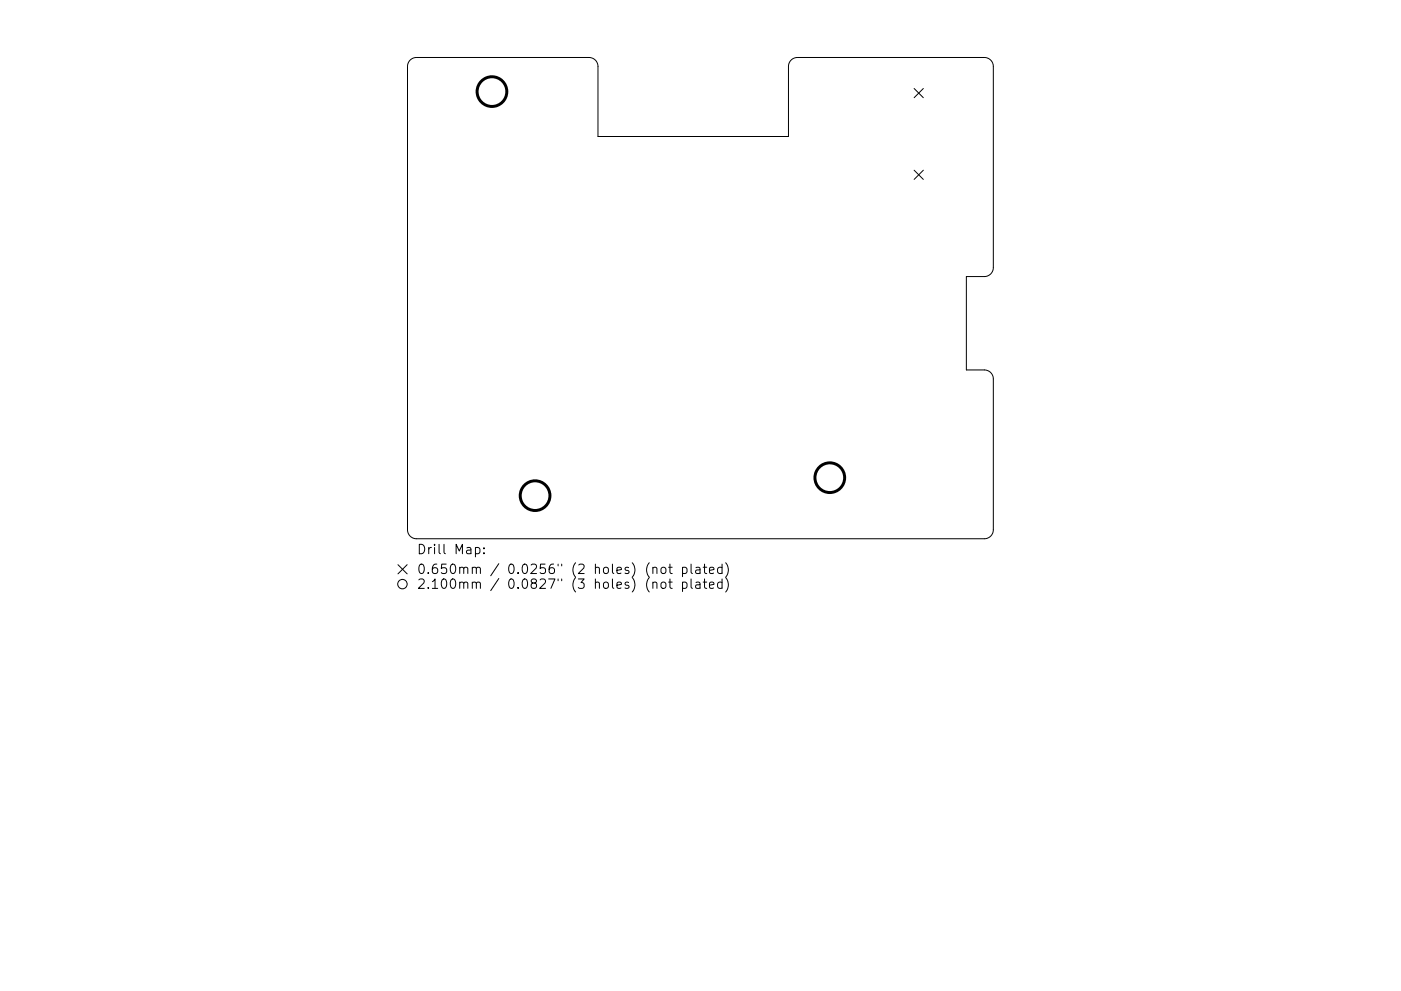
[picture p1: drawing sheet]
<svg xmlns="http://www.w3.org/2000/svg" width="297mm" height="210mm" viewBox="0 0 297 210" stroke-linecap="round" stroke-linejoin="round" font-family="sans-serif">
<defs><g id="words">
<g font-size="2.8">
<text x="88.3" y="117.6">Drill Map:</text>
<text x="88.3" y="121.8">0.650mm / 0.0256&quot; (2 holes) (not plated)</text>
<text x="88.3" y="124.9">2.100mm / 0.0827&quot; (3 holes) (not plated)</text>
</g>
</g></defs>
<g fill="none" stroke="#000" stroke-width=".21">
<path d="M87 12.8l.7-.5 .6-.1h36.6a1.91 1.91 0 0 1 1.9 1.9v14.9h40.4v-14.9a1.91 1.91 0 0 1 1.9-1.9h39.6a1.91 1.91 0 0 1 1.9 1.9v42.7a1.91 1.91 0 0 1-1.9 1.9h-3.8v19.8h3.8a1.91 1.91 0 0 1 1.9 1.9v32a1.91 1.91 0 0 1-1.9 1.9h-120.4a1.91 1.91 0 0 1-1.9-1.9v-98.3l.1-.6zM193.8 18.8l2 1.9M195.8 18.8l-2 1.9M193.8 36.1l2 2M195.8 36.1l-2 2M84.4 119.8l1.9 2M86.3 119.8l-1.9 2M100.8 116.2h.6l.4 .3v.6l-.2 .3h-.8M102.6 117.3v.2M102.6 116.2v.2M142 119.7v1.7l.1 .2 .4 .1M146.5 119.7v1.7l.3 .3"/>
<path d="M149.4 119.7v1.7l.1 .2 .4 .1M153.1 119.7v2M153.9 119.4a2.29 2.29 0 0 1 0 3M138.4 120.5a.5 .5 0 0 1 .9 .1v1.1M138.4 123.7a.5 .5 0 0 1 .9 .1v1M140.2 120.5a.54 .54 0 0 1 .6-.2 .54 .54 0 0 1 .4 .4v.6a.54 .54 0 0 1-.5 .4 .54 .54 0 0 1-.6-.4zM140.2 123.7a.54 .54 0 0 1 .6-.2 .54 .54 0 0 1 .4 .4v.6a.54 .54 0 0 1-.5 .4 .54 .54 0 0 1-.6-.4zM141.8 120.4h.7M141.8 123.5h.7M142 122.8v1.7l.1 .2 .4 .1M144.7 120.4h.6l.4 .3v.6l-.2 .3h-.8M144.7 123.6l.6-.1 .4 .4v.6l-.2 .2h-.8"/>
<path d="M144.7 120.4v2M144.7 123.5v2M146.5 122.8v1.7l.3 .3M147.6 120.4h.7l.1 1.3M147.6 123.6h.7l.1 1.2M148.4 120.8l-.6 .1a.39 .39 0 0 0-.3 .4 .39 .39 0 0 0 .3 .4l.6-.1M148.4 124l-.6 .1a.39 .39 0 0 0-.3 .4 .39 .39 0 0 0 .3 .3l.6-.1M149.1 120.4h.8M149.1 123.5h.8M149.4 122.8v1.7l.1 .2 .4 .1M150.4 121l1-.2-.1-.4h-.6l-.3 .2 .1 1h.8M150.4 124.2l1-.2-.1-.4-.6-.1-.3 .3 .1 .9h.8"/>
<path d="M153.1 120.4h-.6l-.4 .3v.6l.2 .3h.8M153.1 123.6l-.6-.1-.4 .4v.6l.2 .2h.8M153.1 122.8v2M153.9 122.5a2.29 2.29 0 0 1 0 3.1"/>
<circle cx="85.3" cy="123.9" r="1"/>
</g>
<g fill="none" stroke="#000" stroke-width=".63">
<circle cx="104.3" cy="19.4" r="3.2"/>
<circle cx="113.4" cy="105.2" r="3.2"/>
<circle cx="175.9" cy="101.4" r="3.2"/>
</g>
<use href="#words"/>
</svg>
